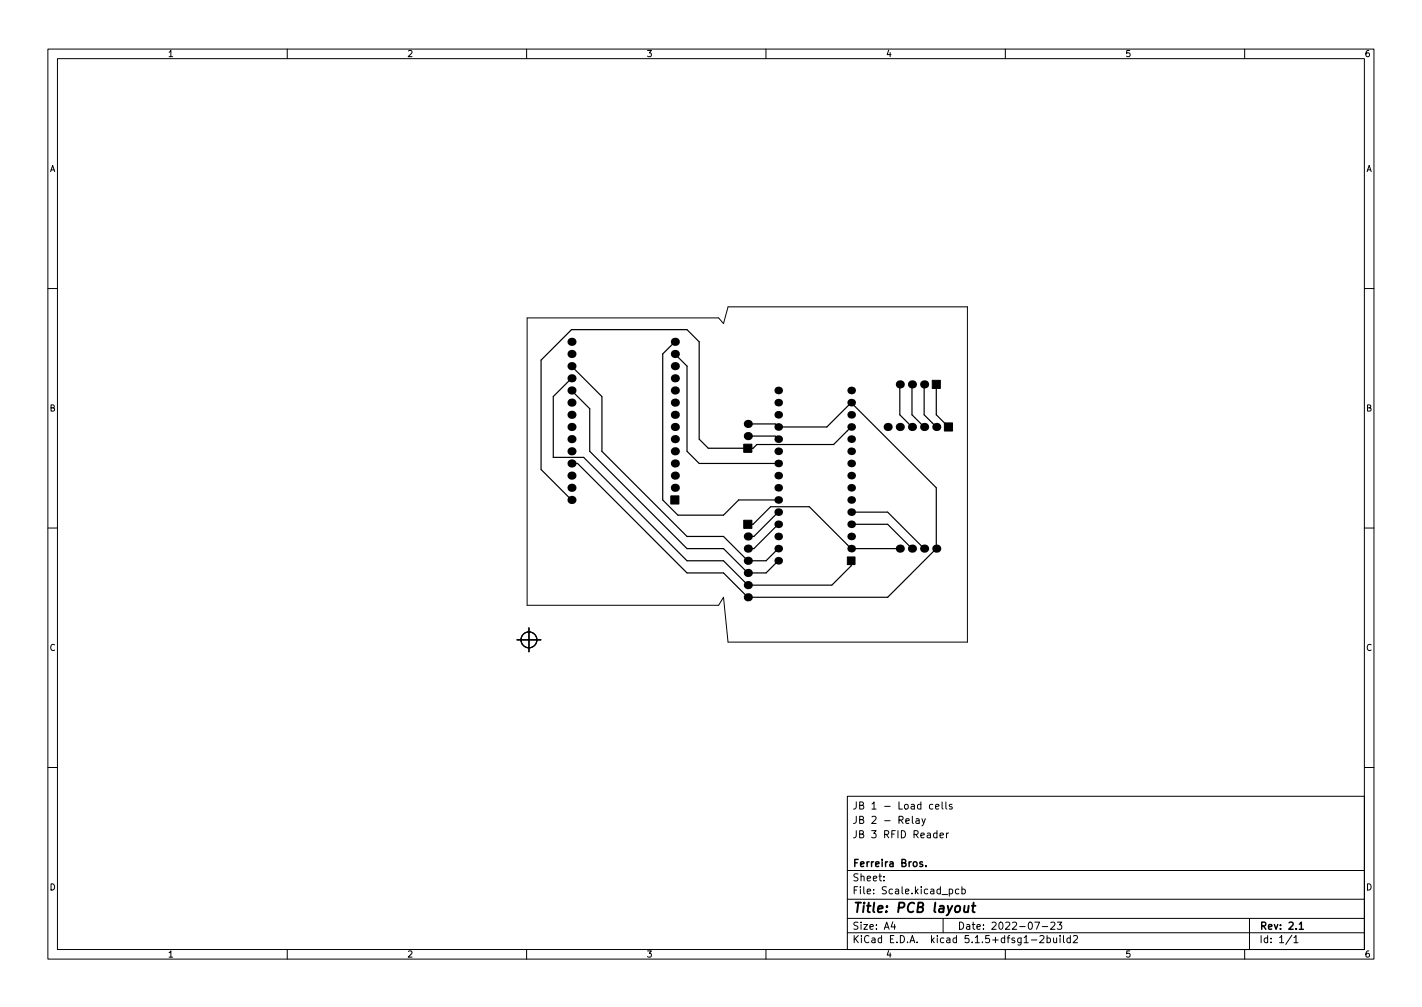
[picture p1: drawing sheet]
<svg xmlns="http://www.w3.org/2000/svg" width="297mm" height="210mm" viewBox="0 0 297 210" stroke-linecap="round" stroke-linejoin="round" font-family="sans-serif">
<defs><g id="words">
<text font-size="2.8" x="178" y="190.6">Title: PCB layout</text>
<g font-size="2.1">
<text x="178" y="172">JB 2 - Relay</text>
<text x="178" y="169">JB 1 - Load cells</text>
<text x="178" y="175">JB 3 RFID Reader</text>
<text x="178" y="184">Sheet:</text>
<text x="178" y="181">Ferreira Bros.</text>
<text x="178" y="186.7">File: Scale.kicad_pcb</text>
<text x="178" y="196.9">KiCad E.D.A. kicad 5.1.5+dfsg1-2build2</text>
<text x="178" y="194.1">Size: A4</text>
<text x="200" y="194.1">Date: 2022-07-23</text>
<text x="263" y="194.1">Rev: 2.1</text>
<text x="263" y="196.9">Id: 1/1</text>
</g>
<g font-size="1.8">
<text x="35" y="11.9">1</text>
<text x="85" y="11.9">2</text>
<text x="135" y="11.9">3</text>
<text x="185" y="11.9">4</text>
<text x="235" y="11.9">5</text>
<text x="285" y="11.9">6</text>
<text x="10.3" y="35.9">A</text>
<text x="285.3" y="35.9">A</text>
<text x="10.3" y="85.9">B</text>
<text x="285.3" y="85.9">B</text>
<text x="10.3" y="135.9">C</text>
<text x="285.3" y="135.9">C</text>
<text x="10.3" y="185.9">D</text>
<text x="285.3" y="185.9">D</text>
<text x="35" y="199.9">1</text>
<text x="85" y="199.9">2</text>
<text x="135" y="199.9">3</text>
<text x="185" y="199.9">4</text>
<text x="235" y="199.9">5</text>
<text x="285" y="199.9">6</text>
</g>
</g></defs>
<g fill="none" stroke="#000" stroke-width=".21">
<path d="M10 10.2h277v190.1h-277zM12 12.2h273v186.1h-273zM60 10.2v2M110 10.2v2M160 10.2v2M210 10.2v2M260 10.2v2M10 60.2h2M110.1 66.4h40l1 1.2 1-3.5h50v70h-50l-1-9.4-1 1.7h-40zM285 60.2h2M10 110.2h2M285 110.2h2"/>
<path d="M108 133.6h5M110.5 131.1v5M10 160.2h2M177 166.3h108v32h-108zM190.6 170.4v1.3l.2 .2M191.4 171h.5l.1 .9M192 171.3l-.5 .1-.2 .2 .2 .3h.5M192.6 170.9l.3 1M193.3 170.9l-.5 1.4-.2 .1M194.9 168l-.5-.1-.3 .3 .2 .7h.6M195.4 168.4l.7-.1v-.3l-.5-.1-.2 .2 .1 .8h.6M196.4 174.4l.7-.1-.1-.3-.4-.1-.2 .2v.8h.6"/>
<path d="M196.8 167.4v1.3l.2 .2M197.6 167.4v1.3l.2 .2M197.7 173.9v1M198.1 173.9l-.4 .3M198.9 168l-.4-.1-.2 .2 .1 .3 .5 .1v.4h-.6M285 160.2h2M60 198.3v2M110 198.3v2M160 198.3v2M177 194.8h108M177 191.8h108M177 187.8h108"/>
<path d="M177 181.8h108M184.6 183.8v.1M184.6 183v.1M186.5 192.5l-.4 1h1M186.9 193v1M197 191.8v3M198.3 185.7l.4-.1 .3 .3-.1 .7h-.6M200.3 185.7l-.4-.1-.3 .3 .1 .7h.6M200.9 185.7l.5-.1 .2 .3-.1 .7h-.6M200.9 185.1v1.5M210 198.3v2M215.4 196.3h1.2"/>
<path d="M216.1 192.5h1l-.6 1.5M217.2 195.5l.6-.2 .3 .5-1 1h1M217.7 193.5h1.2M218.7 195.9l.4-.1 .3 .3-.1 .7h-.6M218.7 195.3v1.5M219.5 192.7l.6-.2 .3 .5-1 1h1M220.1 195.8v1h.4l.2-.1M220.7 195.8v1M220.9 192.5h.9l-.5 .6 .4 .1v.7l-.2 .1-.6-.1M221.4 195.3v.2M221.4 195.8v1M222.1 195.3v1.3l.3 .2"/>
<path d="M223.6 195.9l-.5-.1-.2 .3 .1 .7h.6M223.6 195.3v1.5M224.2 195.5l.6-.2 .3 .5-1 1h1M260 198.3v2M261 191.8v6.5M269.9 195.3l-1.3 1.9M270.3 195.8l.4-.5v1.5M270.3 196.8h.8"/>
<circle cx="110.5" cy="133.6" r="1.67"/>
</g>
<path d="M192.7 180l-.4-.1-.2 .2 .1 .3 .5 .1v.4h-.6M193.4 180.8v.1M271.4 193l.4-.5v1.5M271.4 194h.9" fill="none" stroke="#000" stroke-width=".3"/>
<path d="M201.5 189.1l-.1 1.3 .5 .1 .3-.2M202.3 189.1l-.1 1.4M203 189.1h.8M203.4 188.5l-.2 1.7v.2l.4 .1" fill="none" stroke="#000" stroke-width=".4"/>
<g fill="#000">
<circle cx="119.4" cy="76.4" r=".85"/>
<circle cx="119.4" cy="73.9" r=".85"/>
<circle cx="119.4" cy="71.4" r=".85"/>
<circle cx="119.4" cy="79" r=".85"/>
<circle cx="141" cy="76.4" r=".85"/>
<circle cx="141" cy="73.9" r=".85"/>
<circle cx="141" cy="79" r=".85"/>
<circle cx="141" cy="71.4" r=".85"/>
<circle cx="119.4" cy="99.3" r=".85"/>
<circle cx="119.4" cy="84.1" r=".85"/>
<circle cx="119.4" cy="81.5" r=".85"/>
<circle cx="119.4" cy="96.8" r=".85"/>
<circle cx="119.4" cy="94.2" r=".85"/>
<circle cx="119.4" cy="91.7" r=".85"/>
<circle cx="119.4" cy="89.1" r=".85"/>
<circle cx="119.4" cy="86.6" r=".85"/>
<circle cx="141" cy="99.3" r=".85"/>
<circle cx="141" cy="94.2" r=".85"/>
<circle cx="141" cy="91.7" r=".85"/>
<circle cx="141" cy="89.1" r=".85"/>
<circle cx="141" cy="86.6" r=".85"/>
<circle cx="141" cy="84.1" r=".85"/>
<circle cx="141" cy="96.8" r=".85"/>
<circle cx="141" cy="81.5" r=".85"/>
<circle cx="156.2" cy="91.1" r=".85"/>
<circle cx="156.2" cy="88.5" r=".85"/>
<circle cx="162.6" cy="99.3" r=".8"/>
<circle cx="162.6" cy="81.5" r=".8"/>
<circle cx="162.6" cy="84.1" r=".8"/>
<circle cx="162.6" cy="86.6" r=".8"/>
<circle cx="162.6" cy="91.7" r=".8"/>
<circle cx="162.6" cy="94.2" r=".8"/>
<circle cx="162.6" cy="96.8" r=".8"/>
<circle cx="162.6" cy="89.1" r=".8"/>
<circle cx="177.8" cy="81.5" r=".8"/>
<circle cx="177.8" cy="86.6" r=".8"/>
<circle cx="177.8" cy="89.1" r=".8"/>
<circle cx="177.8" cy="84.1" r=".8"/>
<circle cx="177.8" cy="99.3" r=".8"/>
<circle cx="177.8" cy="96.8" r=".8"/>
<circle cx="177.8" cy="94.2" r=".8"/>
<circle cx="177.8" cy="91.7" r=".8"/>
<circle cx="185.4" cy="89.1" r=".85"/>
<circle cx="188" cy="80.3" r=".85"/>
<circle cx="188" cy="89.1" r=".85"/>
<circle cx="190.5" cy="89.1" r=".85"/>
<circle cx="190.5" cy="80.3" r=".85"/>
<circle cx="193" cy="80.3" r=".85"/>
<circle cx="193" cy="89.1" r=".85"/>
<circle cx="195.6" cy="89.1" r=".85"/>
<circle cx="119.4" cy="101.8" r=".85"/>
<circle cx="119.4" cy="104.4" r=".85"/>
<circle cx="141" cy="101.8" r=".85"/>
<circle cx="156.2" cy="119.6" r=".85"/>
<circle cx="156.2" cy="117.1" r=".85"/>
<circle cx="156.2" cy="114.5" r=".85"/>
<circle cx="156.2" cy="112" r=".85"/>
<circle cx="162.6" cy="112" r=".8"/>
<circle cx="162.6" cy="101.8" r=".8"/>
<circle cx="162.6" cy="114.5" r=".8"/>
<circle cx="162.6" cy="117.1" r=".8"/>
<circle cx="162.6" cy="104.4" r=".8"/>
<circle cx="162.6" cy="106.9" r=".8"/>
<circle cx="162.6" cy="109.5" r=".8"/>
<circle cx="177.8" cy="112" r=".8"/>
<circle cx="177.8" cy="104.4" r=".8"/>
<circle cx="177.8" cy="109.5" r=".8"/>
<circle cx="177.8" cy="114.5" r=".8"/>
<circle cx="177.8" cy="106.9" r=".8"/>
<circle cx="177.8" cy="101.8" r=".8"/>
<circle cx="188" cy="114.5" r=".85"/>
<circle cx="190.5" cy="114.5" r=".85"/>
<circle cx="193" cy="114.5" r=".85"/>
<circle cx="195.6" cy="114.5" r=".85"/>
<circle cx="156.2" cy="124.7" r=".85"/>
<circle cx="156.2" cy="122.2" r=".85"/>
</g>
<path d="M194.7 79.4h1.7v1.7h-1.7zM155.4 92.7h1.7v1.7h-1.7zM197.3 88.3h1.7v1.7h-1.7zM140.1 103.5h1.7v1.7h-1.7zM155.4 108.6h1.7v1.7h-1.7zM177 116.3h1.6v1.6h-1.6z" fill="#000" stroke="#000" stroke-width=".21"/>
<g fill="none" stroke="#000" stroke-width=".25">
<path d="M119.4 79l-3.8 3.8v12.7h6.3l21.6 21.6h7.6l5.1 5.1h17.6l4-4.1v-1M119.4 76.4l6.3 6.4v11.4l17.8 17.8h7.6l5.1 5.1h3.8l2.6-2.6M141 73.9l2.5 2.5v17.8l2.5 2.6h16.6M141 71.4l-2.6 2.5v30.5l3.2 3.2h9.5l3.2-3.2h8.3M119.4 81.5l3.8 3.8v8.9l20.3 20.3h7.6l5.1 5.1h3.8l2.6-2.5M156.2 88.5h5.7l.7 .6h10.1l5.1-5 17.8 17.7v12.7l-10.2 10.2h-29.2l-5.1-5.1h-7.6l-22.9-22.8h-1.2M156.2 91.1h5.7l.7 .6M177.8 89.1l-3.7 3.7h-16l-.8 .8h-9.3l-2-1.9v-20.3l-2.5-2.6h-24.1l-6.4 6.4v22.8l6.4 6.4M188 80.3v6.3l2.5 2.5M190.5 80.3v6.3l2.5 2.5M193 80.3v6.3l2.6 2.5M195.6 80.3v6.3l2.5 2.5"/>
<path d="M156.2 109.5h1.1l3.7-3.7h8.1l8.7 8.7h10.2M162.6 109.5l-5.1 5h-1.3M162.6 106.9l-5.1 5.1h-1.3M177.8 109.5h7.6l5.1 5M177.8 106.9h7.6l7.6 7.6"/>
</g>
<use href="#words"/>
</svg>
